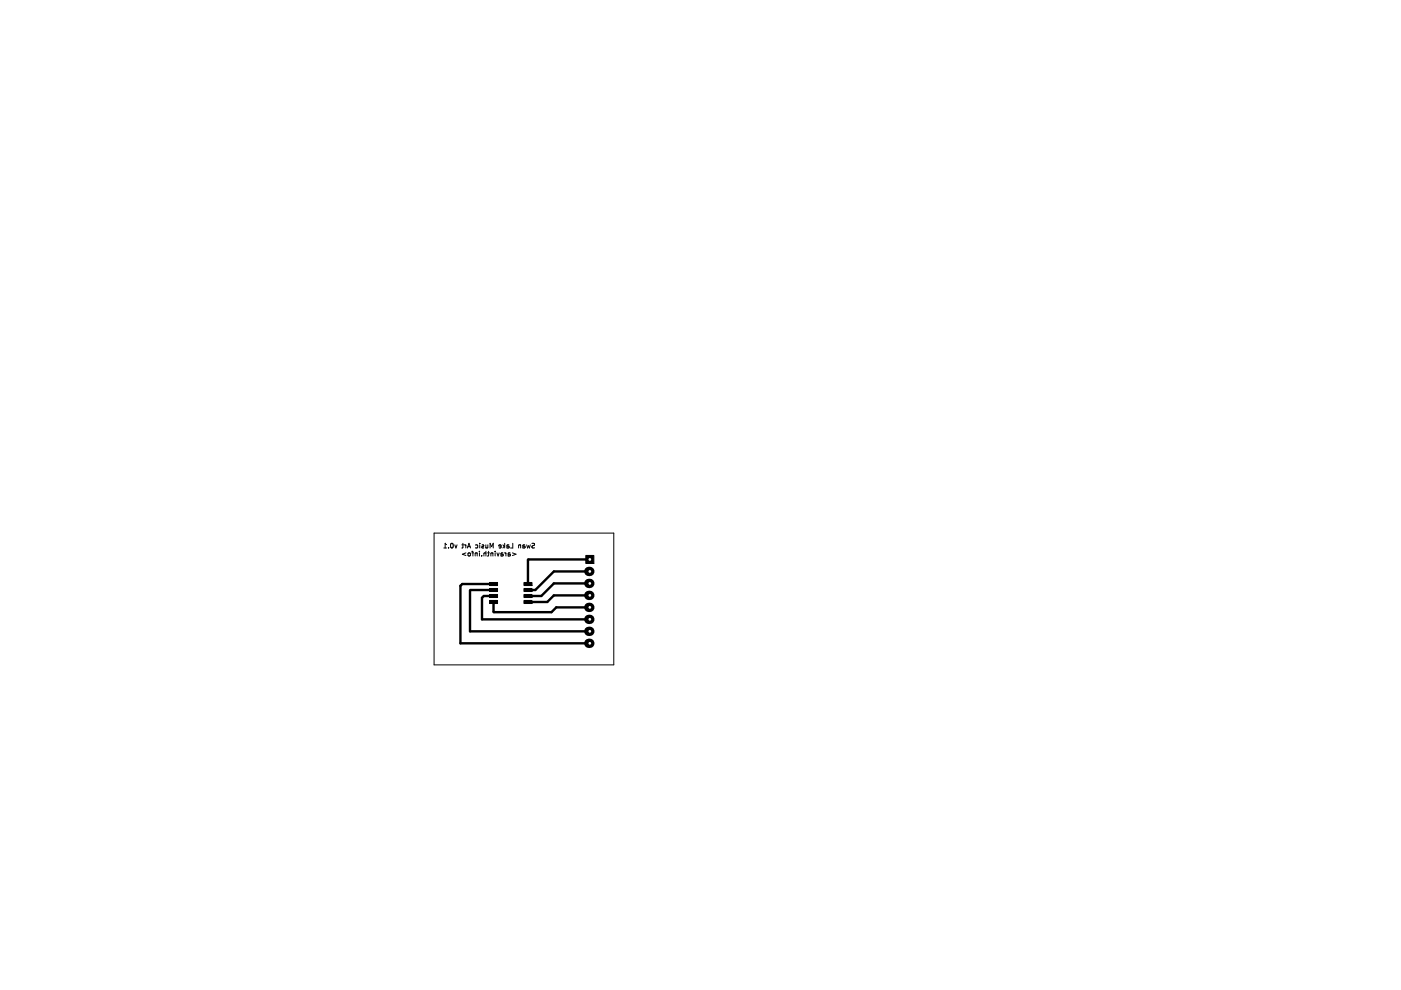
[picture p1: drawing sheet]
<svg xmlns="http://www.w3.org/2000/svg" width="297mm" height="210mm" viewBox="0 0 297 210" stroke-linecap="round" stroke-linejoin="round" font-family="sans-serif">
<g fill="none" stroke="#000" stroke-width=".21">
<path d="M92 113h38.1v28h-38.1zM94.1 116.2h.6M94.7 115.5l-.3-.3v1M95.1 116.1v.1M95.6 115.3l.2-.1a.49 .49 0 0 1 .3 .5 .49 .49 0 0 1-.4 .4l-.2-.3zM96.4 115.5l.3 .7 .2-.7M97.9 115.5h.4M98.1 115.2v.8l-.2 .2M98.5 115.5l.3 .2M98.8 115.5v.7M98.8 117.2l-.8 .3 .8 .3M99.1 116.2l.3-1 .4 1"/>
<path d="M99.2 115.9h.5M99.3 117.3h.4l-.1 .5h-.3zM100 117.2h.4M100 116.9l.3 .1v.9M100.8 115.6l.3-.1 .2 .2-.1 .4h-.4M101.2 117.3h-.4l-.1 .6M101.2 117.2v.7M101.6 116.9v.1M101.6 117.2v.7M101.7 115.2v.1M101.7 115.5v.7M102.1 117.8v.1"/>
<path d="M102.2 115.6l.4 .1-.4 .2v.2h.4M103 115.5v.7M103 117.3h-.4v.6M103 116.9v1M103.4 117.2h.3M103.4 115.5v.6h-.4M103.6 116.9v.8l-.2 .2M103.9 116.2v-1l.3 .7 .4-.7v1M104.5 117.3h-.4v.6M104.5 117.2v.7M105 116.9v.1M105 117.2v.7"/>
<path d="M105.4 117.2l.2 .7 .2-.7M106.2 117.5l.5 .2-.2 .2-.3-.1M106.2 115.9l-.4-.1v-.2l.3-.1 .1 .2v.4h-.4M106.6 115.5l.4 .4M106.6 117.3h-.3l-.1 .6M106.9 115.8l-.3 .4M107 117.2l.3 .2M107 115.2v1M107.3 117.2v.7M107.5 115.8l.5 .2-.2 .2-.3-.1M107.7 117.5l.5 .2-.1 .2-.4-.1M107.9 115.6h-.4v.6"/>
<path d="M108.2 117.3h-.4l-.1 .6M108.6 117.2l.8 .3-.8 .3M108.7 115.2v1h-.5M110.4 115.6h-.4v.6M110.4 115.5v.7M110.9 115.8l.4 .2-.1 .2-.3-.1M111.3 115.6h-.4v.6M111.7 115.5l.2 .7 .1-.5 .2 .5 .2-.7M112.8 115.2l.5 .1a.42 .42 0 0 1-.5 .5l.1 .3h.4"/>
</g>
<path d="M125.1 118.6h-13.1l-.1 5.2M104.6 125.1h-4.8l-.1 .1v8.7h25.4M104.6 126.4h-2l-.4 .3v4.6h22.9M104.6 127.6l.1 2.2h12.2l1-1h7.2M104.6 123.8h-6.6l-.4 .4v12.2h27.5M125.1 121.2h-7.7l-3.9 3.9h-1.6M125.1 123.7h-7.7l-2.6 2.7h-2.9M125.1 126.2h-7.7l-1.4 1.4h-4.1" fill="none" stroke="#000" stroke-width=".51"/>
<g fill="#000" stroke="#000" stroke-width=".21">
<path d="M124.2 117.8h1.7v1.7h-1.7z" fill-rule="evenodd"/>
<path d="M103.8 127.3h1.7v.7h-1.7z" fill-rule="evenodd"/>
<path d="M103.8 126h1.7v.7h-1.7z" fill-rule="evenodd"/>
<path d="M103.8 124.8h1.7v.6h-1.7z" fill-rule="evenodd"/>
<path d="M103.8 123.5h1.7v.7h-1.7z" fill-rule="evenodd"/>
<path d="M111.1 123.5h1.7v.7h-1.7z" fill-rule="evenodd"/>
<path d="M111.1 124.8h1.7v.6h-1.7z" fill-rule="evenodd"/>
<path d="M111.1 126h1.7v.7h-1.7z" fill-rule="evenodd"/>
<path d="M111.1 127.3h1.7v.7h-1.7z" fill-rule="evenodd"/>
</g>
<g fill="#fff" stroke="#fff" stroke-width=".21">
<circle cx="125.1" cy="118.6" r=".18"/>
<circle cx="125.1" cy="121.2" r=".18"/>
<circle cx="125.1" cy="123.7" r=".18"/>
<circle cx="125.1" cy="126.2" r=".18"/>
<circle cx="125.1" cy="128.8" r=".18"/>
<circle cx="125.1" cy="131.3" r=".18"/>
<circle cx="125.1" cy="133.9" r=".18"/>
<circle cx="125.1" cy="136.4" r=".18"/>
</g>
<g fill="#000">
<circle cx="125.1" cy="136.4" r="1"/>
<circle cx="125.1" cy="128.8" r="1"/>
<circle cx="125.1" cy="123.7" r="1"/>
<circle cx="125.1" cy="133.9" r="1"/>
<circle cx="125.1" cy="126.2" r="1"/>
<circle cx="125.1" cy="131.3" r="1"/>
<circle cx="125.1" cy="121.2" r="1"/>
</g>
</svg>
